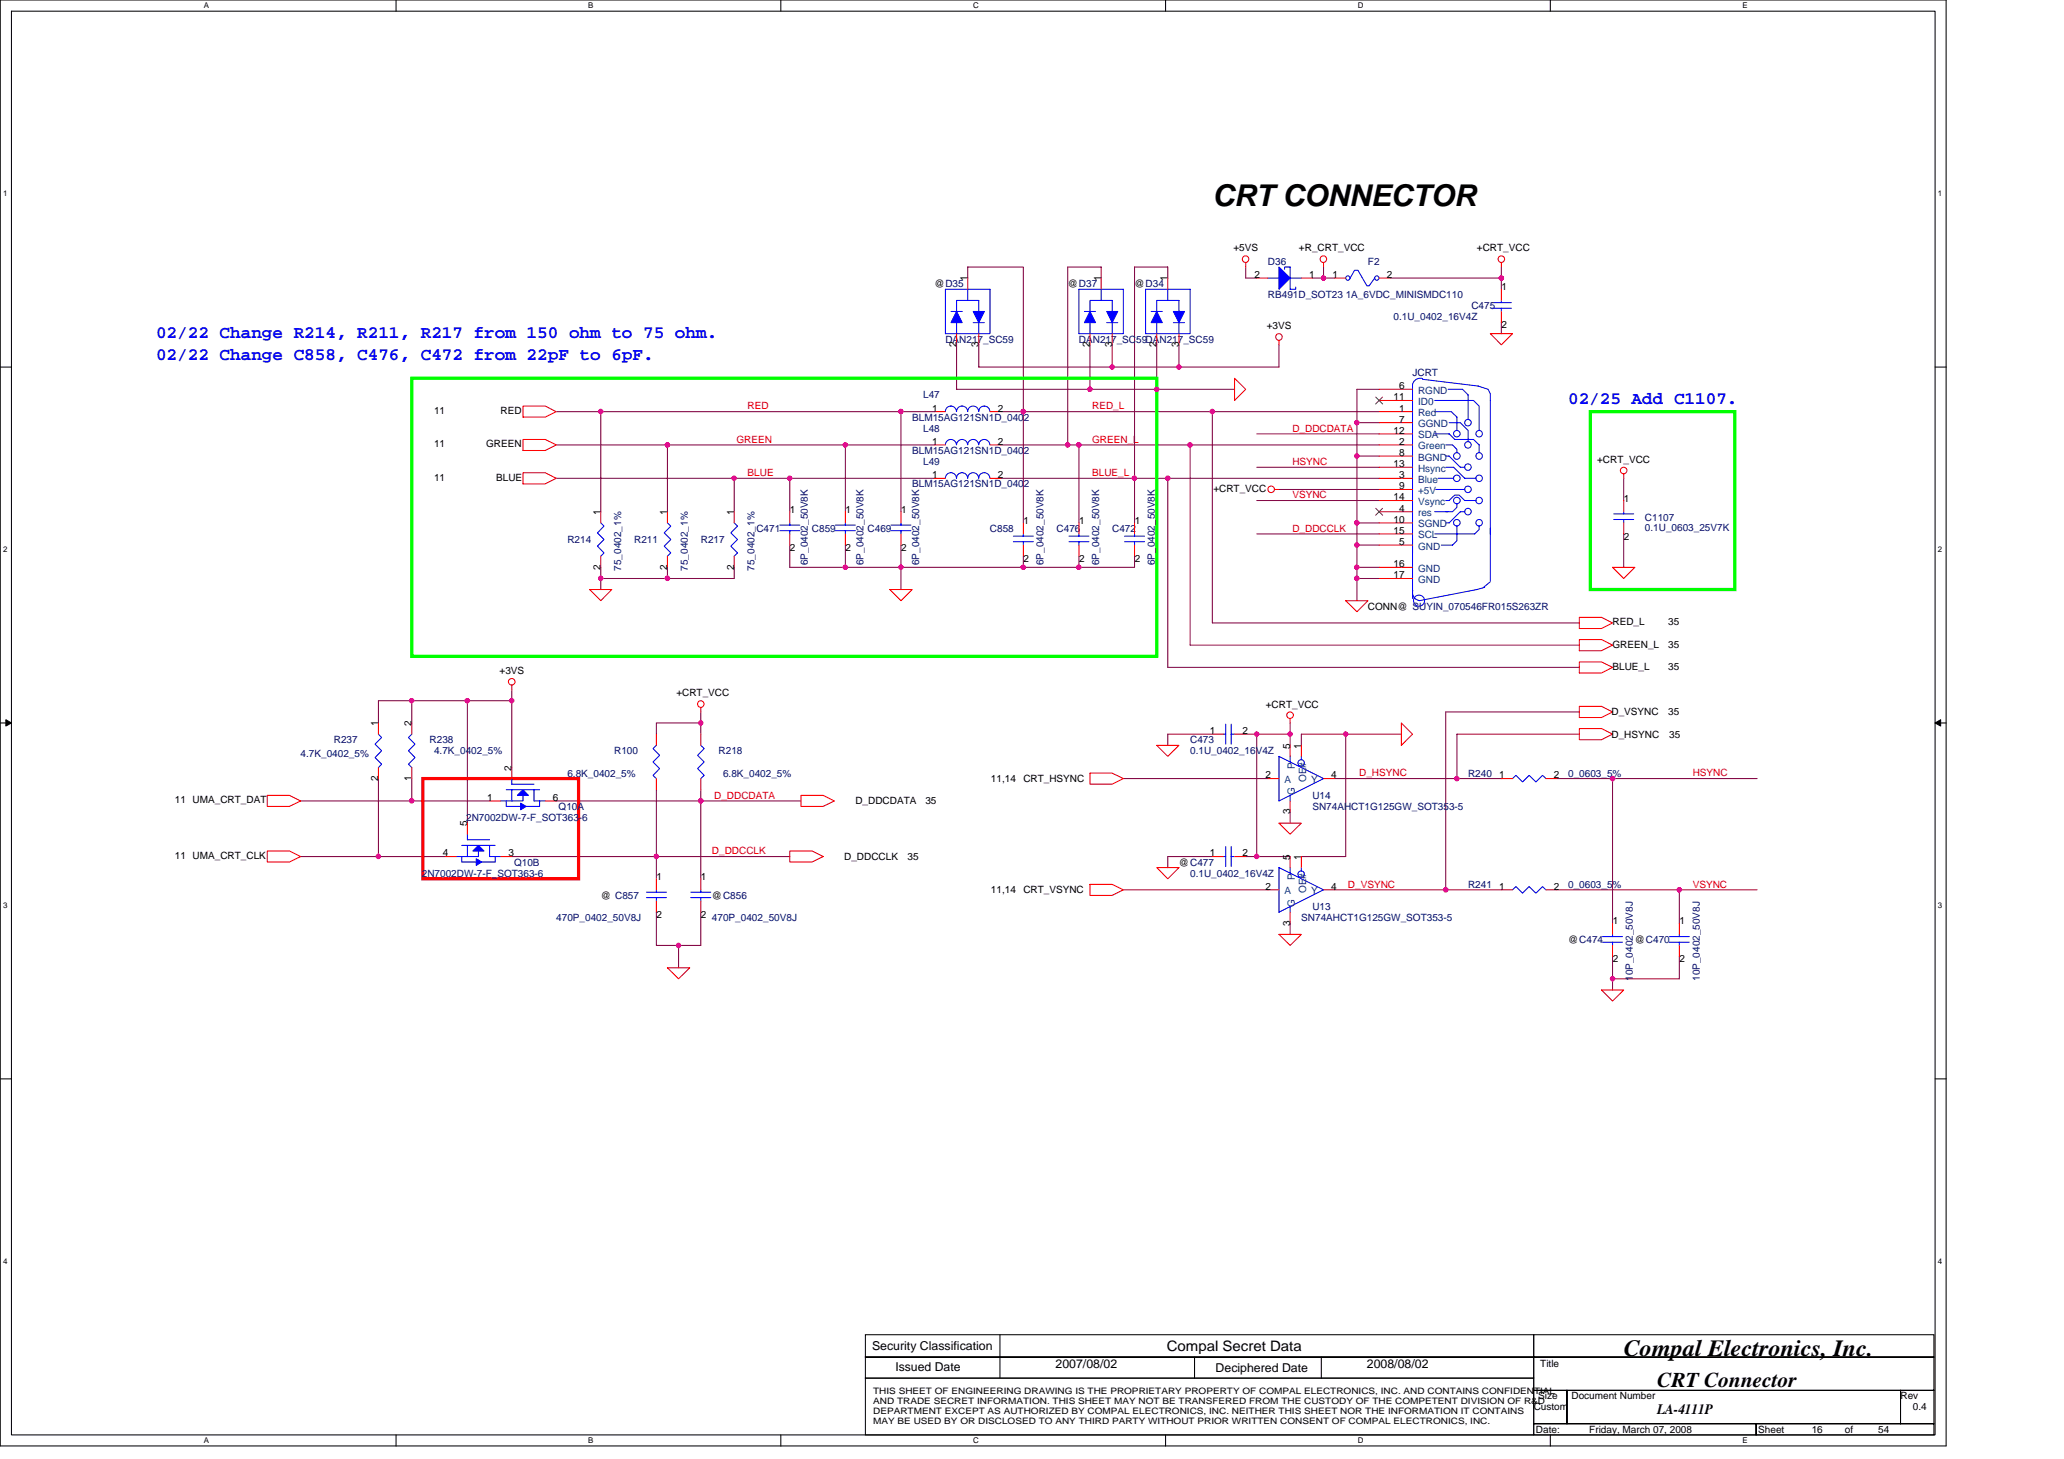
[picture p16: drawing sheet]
<svg xmlns="http://www.w3.org/2000/svg" width="297mm" height="210mm" viewBox="0 0 297 210" stroke-linecap="round" stroke-linejoin="round" font-family="sans-serif">
<defs><g id="words">
<text font-size="4.3" x="174.5" y="29.6">CRT CONNECTOR</text>
<text font-size="3.3" x="233.7" y="195.1">Compal Electronics, Inc.</text>
<text font-size="3" x="238.5" y="199.6">CRT Connector</text>
<g font-size="2.5" fill="#00f">
<text x="22.5" y="48.6">02/22 Change R214, R211, R217 from 150 ohm to 75 ohm.</text>
<text x="22.5" y="51.8">02/22 Change C858, C476, C472 from 22pF to 6pF.</text>
<text x="225.7" y="58.1">02/25 Add C1107.</text>
</g>
<g font-size="2.1">
<text x="167.9" y="194.4">Compal Secret Data</text>
<text x="238.5" y="203.5">LA-4111P</text>
</g>
<g font-size="1.8">
<text x="125.5" y="194.2">Security Classification</text>
<text x="128.9" y="197.3">Issued Date</text>
<text x="151.9" y="196.8">2007/08/02</text>
<text x="174.9" y="197.4">Deciphered Date</text>
<text x="196.7" y="196.8">2008/08/02</text>
</g>
<g font-size="1.4">
<text x="134.5" y="41.3">@D35</text>
<text x="139.3" y="40.5" transform="rotate(-90 139.3 40.5)">1</text>
<text x="153.7" y="41.3">@D37</text>
<text x="158.5" y="40.5" transform="rotate(-90 158.5 40.5)">1</text>
<text x="163.3" y="41.3">@D34</text>
<text x="168" y="40.5" transform="rotate(-90 168 40.5)">1</text>
<text x="177.5" y="36.2">+5VS</text>
<text x="180.5" y="40">2</text>
<text x="186.9" y="36.2">+R_CRT_VCC</text>
<text x="188.4" y="40">1</text>
<text x="191.7" y="40">1</text>
<text x="199.6" y="40">2</text>
<text x="212.6" y="36.2">+CRT_VCC</text>
<text x="216.1" y="41.8">1</text>
<text x="182.3" y="47.4">+3VS</text>
<text x="216.1" y="47.2">2</text>
<text x="137.6" y="49.9" transform="rotate(-90 137.6 49.9)">2</text>
<text x="140.8" y="49.9" transform="rotate(-90 140.8 49.9)">3</text>
<text x="156.8" y="49.9" transform="rotate(-90 156.8 49.9)">2</text>
<text x="160" y="49.9" transform="rotate(-90 160 49.9)">3</text>
<text x="166.5" y="49.9" transform="rotate(-90 166.5 49.9)">2</text>
<text x="169.6" y="49.9" transform="rotate(-90 169.6 49.9)">3</text>
<text x="62.5" y="59.5">11</text>
<text x="72" y="59.5">RED</text>
<text x="134.1" y="59.2">1</text>
<text x="143.6" y="59.2">2</text>
<text x="200.6" y="57.6">11</text>
<text x="201.4" y="56">6</text>
<text x="201.4" y="59.2">1</text>
<text x="62.5" y="64.3">11</text>
<text x="70" y="64.3">GREEN</text>
<text x="134.1" y="64">1</text>
<text x="143.6" y="64">2</text>
<text x="200.6" y="62.4">12</text>
<text x="201.4" y="60.8">7</text>
<text x="201.4" y="64">2</text>
<text x="201.4" y="65.6">8</text>
<text x="62.5" y="69.2">11</text>
<text x="71.4" y="69.2">BLUE</text>
<text x="134.1" y="68.8">1</text>
<text x="143.6" y="68.8">2</text>
<text x="174.6" y="70.7">+CRT_VCC</text>
<text x="200.6" y="67.2">13</text>
<text x="200.6" y="72">14</text>
<text x="201.4" y="68.8">3</text>
<text x="201.4" y="70.4">9</text>
<text x="229.8" y="66.6">+CRT_VCC</text>
<text x="86.4" y="74.1" transform="rotate(-90 86.4 74.1)">1</text>
<text x="96" y="74.1" transform="rotate(-90 96 74.1)">1</text>
<text x="105.6" y="74.1" transform="rotate(-90 105.6 74.1)">1</text>
<text x="113.7" y="73.8">1</text>
<text x="121.7" y="73.8">1</text>
<text x="129.7" y="73.8">1</text>
<text x="147.3" y="75.4">1</text>
<text x="155.3" y="75.4">1</text>
<text x="163.3" y="75.4">1</text>
<text x="200.6" y="75.2">10</text>
<text x="200.6" y="76.8">15</text>
<text x="201.4" y="73.6">4</text>
<text x="233.7" y="72.2">1</text>
<text x="233.7" y="77.6">2</text>
<text x="86.4" y="81.9" transform="rotate(-90 86.4 81.9)">2</text>
<text x="96" y="81.9" transform="rotate(-90 96 81.9)">2</text>
<text x="105.6" y="81.9" transform="rotate(-90 105.6 81.9)">2</text>
<text x="113.7" y="79.2">2</text>
<text x="121.7" y="79.2">2</text>
<text x="129.7" y="79.2">2</text>
<text x="147.3" y="80.8">2</text>
<text x="155.3" y="80.8">2</text>
<text x="163.3" y="80.8">2</text>
<text x="200.6" y="81.6">16</text>
<text x="200.6" y="83.2">17</text>
<text x="201.4" y="78.4">5</text>
<text x="196.9" y="87.7">CONN@ SUYIN_070546FR015S263ZR</text>
<text x="232.1" y="90">RED_L</text>
<text x="240.1" y="90">35</text>
<text x="232.1" y="93.2">GREEN_L</text>
<text x="240.1" y="93.2">35</text>
<text x="71.9" y="97">+3VS</text>
<text x="97.3" y="100.2">+CRT_VCC</text>
<text x="182.2" y="101.8">+CRT_VCC</text>
<text x="232.1" y="96.4">BLUE_L</text>
<text x="240.1" y="96.4">35</text>
<text x="54.4" y="104.5" transform="rotate(-90 54.4 104.5)">1</text>
<text x="59.2" y="104.5" transform="rotate(-90 59.2 104.5)">2</text>
<text x="174.1" y="105.6">1</text>
<text x="178.8" y="105.6">2</text>
<text x="185.6" y="107.7" transform="rotate(-90 185.6 107.7)">5</text>
<text x="187.3" y="107.7" transform="rotate(-90 187.3 107.7)">1</text>
<text x="231.9" y="106.1">D_HSYNC</text>
<text x="231.9" y="102.9">D_VSYNC</text>
<text x="240.1" y="102.9">35</text>
<text x="240.2" y="106.1">35</text>
<text x="54.4" y="112.4" transform="rotate(-90 54.4 112.4)">2</text>
<text x="59.2" y="112.4" transform="rotate(-90 59.2 112.4)">1</text>
<text x="73.6" y="110.9" transform="rotate(-90 73.6 110.9)">2</text>
<text x="142.6" y="112.5">11,14</text>
<text x="147.3" y="112.5">CRT_HSYNC</text>
<text x="182.1" y="112">2</text>
<text x="191.6" y="112">4</text>
<text x="215.7" y="112">1</text>
<text x="223.6" y="112">2</text>
<text x="25.2" y="115.5">11 UMA_CRT_DAT</text>
<text x="67.2" y="118.9" transform="rotate(-90 67.2 118.9)">5</text>
<text x="70.1" y="115.2">1</text>
<text x="79.6" y="115.2">6</text>
<text x="123.1" y="115.7">D_DDCDATA</text>
<text x="133.2" y="115.7">35</text>
<text x="185.6" y="117.2" transform="rotate(-90 185.6 117.2)">3</text>
<text x="25.2" y="123.5">11 UMA_CRT_CLK</text>
<text x="63.7" y="123.2">4</text>
<text x="73.2" y="123.2">3</text>
<text x="121.5" y="123.7">D_DDCCLK</text>
<text x="130.6" y="123.7">35</text>
<text x="169.7" y="124.5">@C477</text>
<text x="174.1" y="123.2">1</text>
<text x="178.8" y="123.2">2</text>
<text x="185.6" y="123.7" transform="rotate(-90 185.6 123.7)">5</text>
<text x="187.3" y="123.7" transform="rotate(-90 187.3 123.7)">1</text>
<text x="86.5" y="129.3">@ C857</text>
<text x="94.5" y="126.6">1</text>
<text x="100.9" y="126.6">1</text>
<text x="102.5" y="129.3">@C856</text>
<text x="142.6" y="128.5">11,14</text>
<text x="147.3" y="128.5">CRT_VSYNC</text>
<text x="182.1" y="128">2</text>
<text x="191.6" y="128">4</text>
<text x="215.7" y="128">1</text>
<text x="223.6" y="128">2</text>
<text x="94.5" y="132">2</text>
<text x="100.9" y="132">2</text>
<text x="185.6" y="133.2" transform="rotate(-90 185.6 133.2)">3</text>
<text x="225.7" y="135.7">@C474</text>
<text x="232.1" y="133">1</text>
<text x="235.3" y="135.7">@C470</text>
<text x="241.7" y="133">1</text>
<text x="232.1" y="138.4">2</text>
<text x="241.7" y="138.4">2</text>
<text x="221.7" y="196.7">Title</text>
<text x="220.7" y="202.9">Custom</text>
<text x="221.4" y="201.3">Size</text>
<text x="226.2" y="201.3">Document Number</text>
<text x="273.5" y="201.3">Rev</text>
<text x="275.3" y="202.9">0.4</text>
<text x="221" y="206.1">Date:</text>
<text x="228.7" y="206.1">Friday, March 07, 2008</text>
<text x="253" y="206.1">Sheet</text>
<text x="260.7" y="206.1">16</text>
<text x="265.5" y="206.1">of</text>
<text x="270.3" y="206.1">54</text>
</g>
<g font-size="1.4" fill="#000080">
<text x="182.5" y="38.1">D36</text>
<text x="196.9" y="38.1">F2</text>
<text x="182.5" y="42.9">RB491D_SOT23</text>
<text x="193.7" y="42.9">1A_6VDC_MINISMDC110</text>
<text x="200.6" y="46.1">0.1U_0402_16V4Z</text>
<text x="211.7" y="44.5">C475</text>
<text x="136.1" y="49.3">DAN217_SC59</text>
<text x="155.3" y="49.3">DAN217_SC59DAN217_SC59</text>
<text x="132.9" y="57.3">L47</text>
<text x="203.3" y="54.1">JCRT</text>
<text x="131.3" y="60.5">BLM15AG121SN1D_0402</text>
<text x="131.3" y="65.3">BLM15AG121SN1D_0402</text>
<text x="132.9" y="62.1">L48</text>
<text x="131.3" y="70.1">BLM15AG121SN1D_0402</text>
<text x="132.9" y="66.9">L49</text>
<text x="108.9" y="76.5">C471</text>
<text x="116.9" y="76.5">C859</text>
<text x="124.9" y="76.5">C469</text>
<text x="142.5" y="76.5">C858</text>
<text x="152.1" y="76.5">C476</text>
<text x="160.1" y="76.5">C472</text>
<text x="236.7" y="74.9">C1107</text>
<text x="236.7" y="76.3">0.1U_0603_25V7K</text>
<text x="81.7" y="78.1">R214</text>
<text x="89.4" y="82.1" transform="rotate(-90 89.4 82.1)">75_0402_1%</text>
<text x="91.3" y="78.1">R211</text>
<text x="99" y="82.1" transform="rotate(-90 99 82.1)">75_0402_1%</text>
<text x="100.9" y="78.1">R217</text>
<text x="108.6" y="82.1" transform="rotate(-90 108.6 82.1)">75_0402_1%</text>
<text x="116.3" y="81.3" transform="rotate(-90 116.3 81.3)">6P_0402_50V8K</text>
<text x="124.3" y="81.3" transform="rotate(-90 124.3 81.3)">6P_0402_50V8K</text>
<text x="132.3" y="81.3" transform="rotate(-90 132.3 81.3)">6P_0402_50V8K</text>
<text x="150.2" y="81.3" transform="rotate(-90 150.2 81.3)">6P_0402_50V8K</text>
<text x="158.2" y="81.3" transform="rotate(-90 158.2 81.3)">6P_0402_50V8K</text>
<text x="166.2" y="81.3" transform="rotate(-90 166.2 81.3)">6P_0402_50V8K</text>
<text x="48" y="106.9">R237</text>
<text x="61.8" y="106.9">R238</text>
<text x="171.3" y="106.9">C473</text>
<text x="43.3" y="108.8">4.7K_0402_5%</text>
<text x="62.5" y="108.5">4.7K_0402_5%</text>
<text x="81.7" y="111.7">6.8K_0402_5%</text>
<text x="88.4" y="108.5">R100</text>
<text x="103.4" y="108.5">R218</text>
<text x="104.1" y="111.7">6.8K_0402_5%</text>
<text x="171.3" y="108.5">0.1U_0402_16V4Z</text>
<text x="211.3" y="111.7">R240</text>
<text x="225.7" y="111.7">0_0603_5%</text>
<text x="67.1" y="118.1">2N7002DW-7-F_SOT363-6</text>
<text x="80.4" y="116.5">Q10A</text>
<text x="188.9" y="114.9">U14</text>
<text x="188.9" y="116.5">SN74AHCT1G125GW_SOT353-5</text>
<text x="74" y="124.5">Q10B</text>
<text x="60.7" y="126.1">2N7002DW-7-F_SOT363-6</text>
<text x="171.3" y="126.1">0.1U_0402_16V4Z</text>
<text x="188.9" y="130.9">U13</text>
<text x="211.3" y="127.7">R241</text>
<text x="225.7" y="127.7">0_0603_5%</text>
<text x="80" y="132.5">470P_0402_50V8J</text>
<text x="102.5" y="132.5">470P_0402_50V8J</text>
<text x="187.3" y="132.5">SN74AHCT1G125GW_SOT353-5</text>
<text x="235" y="141.1" transform="rotate(-90 235 141.1)">10P_0402_50V8J</text>
<text x="244.6" y="141.1" transform="rotate(-90 244.6 141.1)">10P_0402_50V8J</text>
</g>
<g font-size="1.4" fill="#f00">
<text x="107.6" y="58.9">RED</text>
<text x="157.2" y="58.9">RED_L</text>
<text x="106" y="63.7">GREEN</text>
<text x="157.2" y="63.7">GREEN_L</text>
<text x="186" y="62.1">D_DDCDATA</text>
<text x="107.6" y="68.5">BLUE</text>
<text x="157.2" y="68.5">BLUE_L</text>
<text x="186" y="71.7">VSYNC</text>
<text x="186" y="66.9">HSYNC</text>
<text x="186" y="76.5">D_DDCCLK</text>
<text x="195.6" y="111.7">D_HSYNC</text>
<text x="243.6" y="111.7">HSYNC</text>
<text x="102.8" y="114.9">D_DDCDATA</text>
<text x="102.5" y="122.9">D_DDCCLK</text>
<text x="194" y="127.7">D_VSYNC</text>
<text x="243.6" y="127.7">VSYNC</text>
</g>
<g font-size="1.4" fill="#004080">
<text x="204.1" y="56.7">RGND</text>
<text x="204.1" y="58.3">ID0</text>
<text x="204.1" y="59.9">Red</text>
<text x="204.1" y="61.5">GGND</text>
<text x="204.1" y="63.1">SDA</text>
<text x="204.1" y="64.7">Green</text>
<text x="204.1" y="66.3">BGND</text>
<text x="204.1" y="67.9">Hsync</text>
<text x="204.1" y="69.5">Blue</text>
<text x="204.1" y="71.1">+5V</text>
<text x="204.1" y="72.7">Vsync</text>
<text x="204.1" y="74.3">res</text>
<text x="204.1" y="75.9">SGND</text>
<text x="204.1" y="77.5">SCL</text>
<text x="204.1" y="79.1">GND</text>
<text x="204.1" y="82.3">GND</text>
<text x="204.1" y="83.9">GND</text>
<text x="184.9" y="112.7">A</text>
<text x="186.3" y="110.6" transform="rotate(-90 186.3 110.6)">P</text>
<text x="188" y="112.5" transform="rotate(-90 188 112.5)">OE#</text>
<text x="188.7" y="112.7">Y</text>
<text x="186.3" y="114.4" transform="rotate(-90 186.3 114.4)">G</text>
<text x="184.9" y="128.7">A</text>
<text x="186.3" y="130.4" transform="rotate(-90 186.3 130.4)">G</text>
<text x="186.3" y="126.6" transform="rotate(-90 186.3 126.6)">P</text>
<text x="188" y="128.5" transform="rotate(-90 188 128.5)">OE#</text>
<text x="188.7" y="128.7">Y</text>
</g>
<g font-size="1.3">
<text x="125.7" y="200.5">THIS SHEET OF ENGINEERING DRAWING IS THE PROPRIETARY PROPERTY OF COMPAL ELECTRONICS, INC. AND CONTAINS CONFIDENTIAL</text>
<text x="125.7" y="202">AND TRADE SECRET INFORMATION. THIS SHEET MAY NOT BE TRANSFERED FROM THE CUSTODY OF THE COMPETENT DIVISION OF R&amp;D</text>
<text x="125.7" y="203.5">DEPARTMENT EXCEPT AS AUTHORIZED BY COMPAL ELECTRONICS, INC. NEITHER THIS SHEET NOR THE INFORMATION IT CONTAINS</text>
<text x="125.7" y="204.9">MAY BE USED BY OR DISCLOSED TO ANY THIRD PARTY WITHOUT PRIOR WRITTEN CONSENT OF COMPAL ELECTRONICS, INC.</text>
</g>
<g font-size="1.1">
<text x="29.3" y="1.2">A</text>
<text x="84.7" y="1.2">B</text>
<text x="140" y="1.2">C</text>
<text x="195.4" y="1.2">D</text>
<text x="250.8" y="1.2">E</text>
<text x=".4" y="28.2">1</text>
<text x="278.9" y="28.2">1</text>
<text x=".4" y="79.4">2</text>
<text x="278.9" y="79.4">2</text>
<text x=".4" y="130.6">3</text>
<text x="278.9" y="130.6">3</text>
<text x=".4" y="181.8">4</text>
<text x="278.9" y="181.8">4</text>
<text x="29.3" y="207.6">A</text>
<text x="84.7" y="207.6">B</text>
<text x="140" y="207.6">C</text>
<text x="195.4" y="207.6">D</text>
<text x="250.8" y="207.6">E</text>
</g>
</g></defs>
<path d="M0 0h280.1v208h-280.1zM1.6 1.6h276.9v204.8h-276.9z" fill="none" stroke="#000" stroke-width=".15"/>
<g fill="#fff">
<path d="M29.3 .2h.8v1.2h-.8z"/>
<path d="M29.3 206.6h.8v1.3h-.8z"/>
</g>
<path d="M57 0v1.6M57 206.4v1.6" fill="none" stroke="#000" stroke-width=".15"/>
<g fill="#fff">
<path d="M84.7 .2h.7v1.2h-.7z"/>
<path d="M84.7 206.6h.7v1.3h-.7z"/>
</g>
<path d="M112.4 0v1.6M112.4 206.4v1.6" fill="none" stroke="#000" stroke-width=".15"/>
<g fill="#fff">
<path d="M140 .2h.8v1.2h-.8z"/>
<path d="M140 206.6h.8v1.3h-.8z"/>
</g>
<path d="M167.7 0v1.6M167.7 206.4v1.6" fill="none" stroke="#000" stroke-width=".15"/>
<g fill="#fff">
<path d="M195.4 .2h.8v1.2h-.8z"/>
<path d="M195.4 206.6h.8v1.3h-.8z"/>
</g>
<path d="M223.1 0v1.6M223.1 206.4v1.6" fill="none" stroke="#000" stroke-width=".15"/>
<g fill="#fff">
<path d="M250.8 .2h.7v1.2h-.7z"/>
<path d="M250.8 206.6h.7v1.3h-.7z"/>
<path d="M.4 27.2h.7v1.3h-.7z"/>
<path d="M278.9 27.2h.6v1.3h-.6z"/>
<path d="M.4 78.4h.7v1.3h-.7z"/>
<path d="M278.9 78.4h.6v1.3h-.6z"/>
</g>
<path d="M0 52.8h1.6M278.5 52.8h1.6" fill="none" stroke="#000" stroke-width=".15"/>
<g fill="#fff">
<path d="M.4 129.6h.7v1.3h-.7z"/>
<path d="M278.9 129.6h.6v1.3h-.6z"/>
</g>
<path d="M0 104h1.6M278.5 104h1.6" fill="none" stroke="#000" stroke-width=".15"/>
<path d="M.8 103.5l.8 .5-.8 .5zM278.5 104l.8-.5v1z" fill="#000" stroke="#000" stroke-width=".14"/>
<g fill="#fff">
<path d="M.4 180.8h.7v1.3h-.7z"/>
<path d="M278.9 180.8h.6v1.3h-.6z"/>
</g>
<g fill="none" stroke="#000" stroke-width=".15">
<path d="M0 155.2h1.6M278.5 155.2h1.6M124.5 192h96.2v3.2h-96.2zM124.5 195.2h96.2v3.1h-96.2zM124.5 198.3h96.2v8.1h-96.2zM143.9 192v6.3M171.9 195.2v3.1M190.2 195.2v3.1M220.7 192h57.6v3.2h-57.6zM220.7 195.2h57.6v4.8h-57.6zM220.7 200h4.8v4.8h-4.8zM220.7 204.8h32v1.6h-32z"/>
<path d="M225.5 200h48v4.8h-48zM252.7 204.8h25.6v1.6h-25.6zM273.5 200h4.8v4.8h-4.8z"/>
</g>
<g fill="none" stroke="#800040" stroke-width=".15">
<path d="M179.3 38.4v1.6h1.6M190.5 38.4v1.6M216.1 38.4v3.2M80 59.2h54.5M86.5 59.2v14.4M129.7 59.2v14.4M137.7 49.6v6.4h40M139.3 40v-1.6h8v36.8M140.9 49.6v3.2h43.2v-3.2M144.1 59.2h54.4M156.9 49.6v6.4M158.5 40v-1.6h-4.8v25.6"/>
<path d="M160.1 49.6v3.2M166.5 49.6v6.4M168.1 40v-1.6h-4.8v36.8M169.7 49.6v3.2M174.5 59.2v30.4h52.8M188.9 40h3.2M198.5 56h-3.2v22.4M200.1 40h16M216.1 46.4v1.6M80 64h54.5M80 68.8h54.5M96.1 64v9.6"/>
<path d="M105.7 68.8v4.8M113.7 78.4v3.2h49.6v-1.6M113.7 68.8v4.8M121.7 64v9.6M121.7 78.4v3.2M129.7 78.4v6.4M144.1 64h54.4M144.1 68.8h54.4M155.3 64v11.2M168.1 68.8v27.2h59.2M171.3 64v28.8h56M180.9 76.8h17.6"/>
<path d="M180.9 72h17.6M180.9 67.2h17.6M180.9 62.4h17.6M184.1 70.4h14.4M195.3 78.4v3.2h3.2M195.3 65.6h3.2M195.3 78.4h3.2M195.3 60.8h3.2M195.3 75.2h3.2M233.7 68.8v3.2M233.7 76.8v4.8M73.7 99.2v11.2"/>
<path d="M86.5 81.6v3.2M96.1 81.6v1.6M105.7 81.6v1.6h-19.2M147.3 80v1.6M155.3 80v1.6M195.3 81.6v1.6h3.2M195.3 83.2v3.2M43.3 115.2h27.2M54.5 112v11.2M59.3 100.8v3.2M59.3 112v3.2M67.3 100.8v17.6"/>
<path d="M73.7 100.8h-19.2v3.2M80 115.2h35.3M94.5 113.6v12.8M100.9 104h-6.4v1.6M100.9 102.4v3.2M100.9 113.6v12.8M161.7 112h20.8M174.5 105.6h-6.4v1.6M179.3 105.6h6.4M180.9 105.6v17.6M185.7 104v3.2M185.7 116.8v1.6"/>
<path d="M192.1 112h24M193.7 105.6v17.6h-6.4M201.7 105.6h-14.4v1.6M224.1 112h28.8M227.3 105.6h-17.6v6.4M227.3 102.4h-19.2v25.6M232.1 112v20.8M43.3 123.2h20.7M73.7 123.2h40M94.5 131.2v4.8h6.4v-4.8M97.7 136v3.2M161.7 128h20.8"/>
<path d="M174.5 123.2h-6.4v1.6M179.3 123.2h6.4M185.7 132.8v1.6M192.1 128h24M224.1 128h28.8M232.1 137.6v4.8M241.7 128v4.8M241.7 137.6v3.2h-9.6"/>
</g>
<g fill="#f0f" stroke="#f0f" stroke-width=".15">
<circle cx="171.3" cy="64" r=".32"/>
<circle cx="100.8" cy="104" r=".32"/>
<circle cx="94.4" cy="123.2" r=".32"/>
<circle cx="100.8" cy="115.2" r=".32"/>
<circle cx="73.6" cy="100.8" r=".31"/>
<circle cx="208.1" cy="128" r=".32"/>
<circle cx="232.1" cy="112" r=".32"/>
<circle cx="241.7" cy="128" r=".32"/>
<circle cx="232.1" cy="140.8" r=".31"/>
<circle cx="185.7" cy="105.6" r=".31"/>
<circle cx="209.7" cy="112" r=".32"/>
<circle cx="168.1" cy="68.8" r=".31"/>
<circle cx="59.2" cy="100.8" r=".31"/>
<circle cx="59.2" cy="115.2" r=".32"/>
<circle cx="54.4" cy="123.2" r=".32"/>
<circle cx="96" cy="64" r=".32"/>
<circle cx="163.3" cy="68.8" r=".31"/>
<circle cx="121.6" cy="64" r=".32"/>
<circle cx="113.6" cy="68.8" r=".31"/>
<circle cx="147.3" cy="59.2" r=".32"/>
<circle cx="129.6" cy="59.2" r=".32"/>
<circle cx="86.4" cy="59.2" r=".32"/>
<circle cx="105.6" cy="68.8" r=".31"/>
<circle cx="155.3" cy="81.6" r=".31"/>
<circle cx="190.5" cy="40" r=".32"/>
<circle cx="216.1" cy="40" r=".32"/>
<circle cx="195.3" cy="75.2" r=".32"/>
<circle cx="195.3" cy="65.6" r=".31"/>
<circle cx="156.8" cy="56" r=".32"/>
<circle cx="160.1" cy="52.8" r=".31"/>
<circle cx="169.7" cy="52.8" r=".31"/>
<circle cx="153.6" cy="64" r=".32"/>
<circle cx="174.5" cy="59.2" r=".32"/>
<circle cx="67.2" cy="100.8" r=".31"/>
<circle cx="180.8" cy="123.2" r=".32"/>
<circle cx="180.9" cy="105.6" r=".31"/>
<circle cx="86.4" cy="83.2" r=".32"/>
<circle cx="166.5" cy="56" r=".32"/>
<circle cx="129.7" cy="81.6" r=".31"/>
<circle cx="121.6" cy="81.6" r=".31"/>
<circle cx="195.3" cy="78.4" r=".31"/>
<circle cx="195.3" cy="60.8" r=".31"/>
<circle cx="96" cy="83.2" r=".32"/>
<circle cx="195.3" cy="83.2" r=".32"/>
<circle cx="147.3" cy="81.6" r=".31"/>
<circle cx="97.6" cy="136" r=".32"/>
<circle cx="193.7" cy="105.6" r=".31"/>
<circle cx="195.3" cy="81.6" r=".31"/>
<circle cx="155.3" cy="64" r=".32"/>
</g>
<g fill="none" stroke="#f00" stroke-width=".15">
<path d="M179.3 37.8v.6M190.5 37.8v.6M216.1 37.8v.6M75.3 58.4h3.2l1.5 .8-1.5 .8h-3.2zM134.5 59.2h1.6M137.7 48v1.6M139.3 40v1.6M140.9 48v1.6M142.5 59.2h1.6M156.9 48v1.6M158.5 40v1.6M160.1 48v1.6"/>
<path d="M166.5 48v1.6M168.1 40v1.6M169.7 48v1.6M177.7 54.4l1.6 1.6-1.6 1.6zM180.9 40h1.6M184.1 49v.6M187.3 40h1.6M192.1 40h1.6M198.5 59.2h4.8M198.5 56h4.8M198.5 57.6h4.8M198.5 40h1.6"/>
<path d="M214.5 48h3.2l-1.6 1.6zM216.1 41.6v1.6M216.1 44.8v1.6M75.3 63.2h3.2l1.5 .8-1.5 .8h-3.2zM75.3 68h3.2l1.5 .8-1.5 .8h-3.2zM86.5 73.6v1.6M96.1 73.6v1.6M105.7 73.6v1.6M113.7 73.6v1.6M113.7 76.8v1.6M121.7 73.6v1.6M121.7 76.8v1.6"/>
<path d="M129.7 73.6v1.6M129.7 76.8v1.6M134.5 64h1.6M134.5 68.8h1.6M142.5 64h1.6M142.5 68.8h1.6M147.3 75.2v1.6M147.3 78.4v1.6M155.3 75.2v1.6M155.3 78.4v1.6M163.3 75.2v1.6M163.3 78.4v1.6"/>
<path d="M183.4 70.4h.7M198.5 60.8h4.8M198.5 62.4h4.8M198.5 64h4.8M198.5 65.6h4.8M198.5 67.2h4.8M198.5 68.8h4.8M198.5 70.4h4.8M198.5 72h4.8M198.5 73.6h4.8M198.5 75.2h4.8M198.5 76.8h4.8"/>
<path d="M198.5 78.4h4.8M233.7 68.2v.6M233.7 72v1.6M233.7 75.2v1.6M73.7 98.6v.6M84.9 84.8h3.2l-1.6 1.6zM86.5 80v1.6M96.1 80v1.6M105.7 80v1.6M128.1 84.8h3.2l-1.6 1.6zM193.7 86.4h3.2l-1.6 1.6zM198.5 81.6h4.8"/>
<path d="M198.5 83.2h4.8M227.3 88.8h3.2l1.6 .8-1.6 .8h-3.2zM227.3 92h3.2l1.6 .8-1.6 .8h-3.2zM227.3 95.2h3.2l1.6 .8-1.6 .8h-3.2zM232.1 81.6h3.2l-1.6 1.6zM38.5 114.4h3.2l1.6 .8-1.6 .8h-3.2zM54.5 104v1.6M54.5 110.4v1.6M59.3 104v1.6M59.3 110.4v1.6M67.3 118.4v1.6M70.5 115.2h1.5"/>
<path d="M73.7 110.4v1.6M78.5 115.2h1.5M94.5 105.6v1.6M94.5 112v1.6M100.9 101.8v.6M100.9 105.6v1.6M100.9 112v1.6M115.3 114.4h3.2l1.6 .8-1.6 .8h-3.2zM156.9 111.2h3.2l1.6 .8-1.6 .8h-3.2zM166.5 107.2h3.2l-1.6 1.6zM174.5 105.6h1.6M177.7 105.6h1.6"/>
<path d="M182.5 112h1.6M184.1 118.4h3.2l-1.6 1.6zM185.7 103.4v.6M185.7 107.2v1.6M185.7 115.2v1.6M187.3 107.2v1.6M190.5 112h1.6M201.7 104l1.6 1.6-1.6 1.6zM216.1 112h1.6M222.5 112h1.6M227.3 104.8h3.2l1.6 .8-1.6 .8h-3.2zM227.3 101.6h3.2l1.6 .8-1.6 .8h-3.2z"/>
<path d="M38.5 122.4h3.2l1.6 .8-1.6 .8h-3.2zM64 123.2h1.7M72 123.2h1.7M94.5 126.4v1.6M94.5 129.6v1.6M96.1 139.2h3.2l-1.6 1.6zM100.9 126.4v1.6M100.9 129.6v1.6M113.7 122.4h3.2l1.6 .8-1.6 .8h-3.2zM156.9 127.2h3.2l1.6 .8-1.6 .8h-3.2zM166.5 124.8h3.2l-1.6 1.6zM174.5 123.2h1.6"/>
<path d="M177.7 123.2h1.6M182.5 128h1.6M184.1 134.4h3.2l-1.6 1.6zM185.7 123.2v1.6M185.7 131.2v1.6M187.3 123.2v1.6M190.5 128h1.6M216.1 128h1.6M222.5 128h1.6M232.1 132.8v1.6M232.1 136v1.6M241.7 132.8v1.6"/>
<path d="M241.7 136v1.6M230.5 142.4h3.2l-1.6 1.6z"/>
<circle cx="179.3" cy="37.3" r=".47"/>
<circle cx="190.4" cy="37.3" r=".47"/>
<circle cx="216.1" cy="37.3" r=".47"/>
<circle cx="184.1" cy="48.5" r=".47"/>
<circle cx="182.9" cy="70.4" r=".47"/>
<circle cx="233.7" cy="67.7" r=".47"/>
<circle cx="73.6" cy="98.1" r=".47"/>
<circle cx="100.8" cy="101.3" r=".47"/>
<circle cx="185.7" cy="102.9" r=".47"/>
</g>
<path d="M60.9 112h22.4v14.4h-22.4z" fill="none" stroke="#f00" stroke-width=".47"/>
<path d="M59.3 54.4h107.2v40h-107.2zM228.9 59.2h20.8v25.6h-20.8z" fill="none" stroke="#0f0" stroke-width=".47"/>
<g fill="none" stroke="#00f" stroke-width=".15">
<path d="M184.9 38.7v-.3h.8v3.2h.8v-.3M136.1 59.2a.79 .79 0 0 1 .7-.8 .79 .79 0 0 1 .8 .8 .8 .8 0 0 1 .8-.8 .8 .8 0 0 1 .9 .8M136.1 41.6h6.4v6.4h-6.4zM136.9 44.8h1.6M137.7 46.4v1.6M139.3 59.2a.79 .79 0 0 1 .8-.8 .79 .79 0 0 1 .8 .8 .79 .79 0 0 1 .8-.8 .79 .79 0 0 1 .7 .8M139.3 43.2h-1.6v1.6M139.3 43.2h1.6v1.6M139.3 41.6v1.6M140.1 46.4h1.6M140.9 46.4v1.6M155.3 41.6h6.4v6.4h-6.4z"/>
<path d="M156.1 44.8h1.6M156.9 46.4v1.6M158.5 43.2h-1.6v1.6M158.5 43.2h1.6v1.6M158.5 41.6v1.6M159.3 46.4h1.6M160.1 46.4v1.6M164.9 41.6h6.4v6.4h-6.4zM165.7 44.8h1.6M166.5 46.4v1.6M168.1 43.2h-1.6v1.6M168.1 41.6v1.6"/>
<path d="M168.1 43.2h1.6v1.6M168.9 46.4h1.6M169.7 46.4v1.6M182.5 40h1.6M185.7 40h1.6M194.3 40l.6-1.1h.5l1.3 2.2h.3l.8-1.1M203.3 55.4v24.3M204.7 54.6l8 .9 1.5 .5 .3 .7v20.1M204.7 54.5a1.13 1.13 0 0 0-1.4 .9M206.5 57.6h5.6l.8 .8v3.5M206.5 59.2h2.4l.8 .8v1.9M208.4 56h2.1l.8 .8v3.5"/>
<path d="M214.6 44.3h2.9M214.6 43.5h2.9M216.1 43.2v.3M216.1 44.3v.5M86.5 75.2l.4 .5-.9 1 .9 .9-.9 1 .9 .9-.4 .5M96.1 75.2l.4 .5-.9 1 .9 .9-.9 1 .9 .9-.4 .5M105.7 75.2l.4 .5-.9 1 .9 .9-.9 1 .9 .9-.4 .5M112.2 76.3h2.9M112.2 75.5h2.9M113.7 75.2v.3M113.7 76.3v.5M120.2 76.3h2.9"/>
<path d="M120.2 75.5h2.9M121.7 75.2v.3M121.7 76.3v.5M128.2 76.3h2.9M128.2 75.5h2.9M129.7 75.2v.3M129.7 76.3v.5M136.1 68.8a.79 .79 0 0 1 .7-.8 .79 .79 0 0 1 .8 .8 .8 .8 0 0 1 .8-.8 .8 .8 0 0 1 .9 .8M136.1 64a.79 .79 0 0 1 .7-.8 .79 .79 0 0 1 .8 .8 .81 .81 0 0 1 .8-.8 .81 .81 0 0 1 .9 .8M139.3 68.8a.79 .79 0 0 1 .8-.8 .79 .79 0 0 1 .8 .8 .79 .79 0 0 1 .8-.8 .79 .79 0 0 1 .7 .8M139.3 64a.79 .79 0 0 1 .8-.8 .79 .79 0 0 1 .8 .8 .79 .79 0 0 1 .8-.8 .79 .79 0 0 1 .7 .8M145.8 77.9h2.9"/>
<path d="M145.8 77.1h2.9M147.3 76.8v.3M147.3 77.9v.5M153.8 77.9h2.9M153.8 77.1h2.9M155.3 76.8v.3M155.3 77.9v.5M161.8 77.9h2.9M161.8 77.1h2.9M163.3 76.8v.3M163.3 77.9v.5M203.3 77.4v8.7"/>
<path d="M206.5 62.4h2.1l.8 .8h2.7l.8 .8v1.1M206.6 70.4h4.2M206.9 68.8h2.3M208.1 73.6h.3M208.1 72h.5l.8-.8h.6l.8 .8h1.6M208.1 65.6h.5l1.6 1.6h.6M208.1 67.2h1.1l1.6 1.6h1.6M208.1 64h.9l.7 .7v.4M208.6 60.8h1.6l1.1 1.1v1.6M209.7 72.5v.5l-.7 .6h-2.5M209.7 75.7v2.1l-.7 .6h-1.6M210.8 73.6h-.6l-1.6 1.6h-.5"/>
<path d="M212.9 75.7v.5l-.7 .6h-5.7M214.5 76v7.5M232.2 74.7h2.9M232.2 73.9h2.9M233.7 73.6v.3M233.7 74.7v.5M203.3 84.9a1.13 1.13 0 0 0 .9 1.5M213.7 84.5l-1.1 .3-8.4 1.6M214.5 83.7l-1 .8M54.5 105.6l.4 .5-.9 1 .9 .9-.9 1 .9 .9-.4 .5M59.3 105.6l-.5 .5 .9 1-.9 .9 .9 1-.9 .9 .5 .5M72.9 113.6h4.8"/>
<path d="M72.9 115.2v.8h2M73.7 112v.8h3.2M73.7 113.6v1.6M75.3 114.4v.8h-3.3M76.9 113.6v1.6h1.6M77.7 115.2v.8h-2M94.5 107.2l-.5 .5 .9 1-.9 .9 .9 1-.9 .9 .5 .5M100.9 107.2l.4 .5-.9 1 .9 .9-.9 1 .9 .9-.4 .5M176.1 105.6h.3M176.4 104.2v2.9M177.2 105.6h.5M177.2 104.2v2.9"/>
<path d="M184.1 108.8l6.4 3.2-6.4 3.2zM185.7 108.8v.8M185.7 114.4v.8M187.3 108.8v.5M217.7 112l.5-.5 .9 1 1-1 .9 1 1-1 .5 .5M66.5 121.6h4.8M66.5 123.2v.8h2M67.3 120v.8h3.2M67.3 121.6v1.6M68.9 122.4v.8h-3.2M70.5 121.6v1.6h1.5M71.3 123.2v.8h-2"/>
<path d="M93 129.1h2.9M93 128.4h2.9M94.5 128v.4M94.5 129.1v.5M99.4 129.1h2.9M99.4 128.4h2.9M100.9 128v.4M100.9 129.1v.5M176.1 123.2h.3M176.4 121.8v2.9M177.2 121.8v2.9M177.2 123.2h.5"/>
<path d="M184.1 124.8l6.4 3.2-6.4 3.2zM185.7 124.8v.8M185.7 130.4v.8M187.3 124.8v.5M217.7 128l.5-.4 .9 .9 1-.9 .9 .9 1-.9 .5 .4M230.6 135.6h2.9M230.6 134.7h2.9M232.1 134.4v.3M232.1 135.6v.4M240.2 135.6h2.9M240.2 134.7h2.9M241.7 134.4v.3"/>
<path d="M241.7 135.6v.4"/>
<circle cx="194" cy="40" r=".32"/>
<circle cx="198.1" cy="40" r=".32"/>
<circle cx="209.7" cy="65.6" r=".48"/>
<circle cx="209.7" cy="72" r=".47"/>
<circle cx="209.7" cy="75.2" r=".47"/>
<circle cx="209.7" cy="68.8" r=".47"/>
<circle cx="209.7" cy="62.4" r=".47"/>
<circle cx="211.3" cy="73.6" r=".47"/>
<circle cx="211.3" cy="67.2" r=".47"/>
<circle cx="211.3" cy="70.4" r=".47"/>
<circle cx="211.3" cy="64" r=".47"/>
<circle cx="211.3" cy="60.8" r=".47"/>
<circle cx="212.9" cy="65.6" r=".47"/>
<circle cx="212.9" cy="72" r=".47"/>
<circle cx="212.9" cy="75.2" r=".47"/>
<circle cx="212.9" cy="68.8" r=".47"/>
<circle cx="212.9" cy="62.4" r=".47"/>
<circle cx="204.2" cy="86.4" r=".8"/>
<circle cx="187.3" cy="109.8" r=".47"/>
<circle cx="187.3" cy="125.8" r=".47"/>
</g>
<g fill="#00f" stroke="#00f" stroke-width=".15">
<path d="M74.9 115.5l.8 .5-.8 .5z"/>
<path d="M68.5 123.5l.8 .5-.8 .5z"/>
<path d="M166.5 44.8l.8 1.6h-1.6z" fill-rule="evenodd"/>
<path d="M168.9 44.8h1.6l-.8 1.6z" fill-rule="evenodd"/>
<path d="M137.7 44.8l.8 1.6h-1.6z" fill-rule="evenodd"/>
<path d="M140.1 44.8h1.6l-.8 1.6z" fill-rule="evenodd"/>
<path d="M74.5 114.4l.8-.8 .7 .8z" fill-rule="evenodd"/>
<path d="M68 122.4l.9-.8 .8 .8z" fill-rule="evenodd"/>
<path d="M156.9 44.8l.8 1.6h-1.6z" fill-rule="evenodd"/>
<path d="M159.3 44.8h1.6l-.8 1.6z" fill-rule="evenodd"/>
<path d="M184.1 38.4l1.6 1.6-1.6 1.6z" fill-rule="evenodd"/>
</g>
<path d="M198 57.1l1 1M199 57.1l-1 1M198 73.1l1 1M199 73.1l-1 1" fill="none" stroke="#804000" stroke-width=".14"/>
<use href="#words"/>
</svg>
